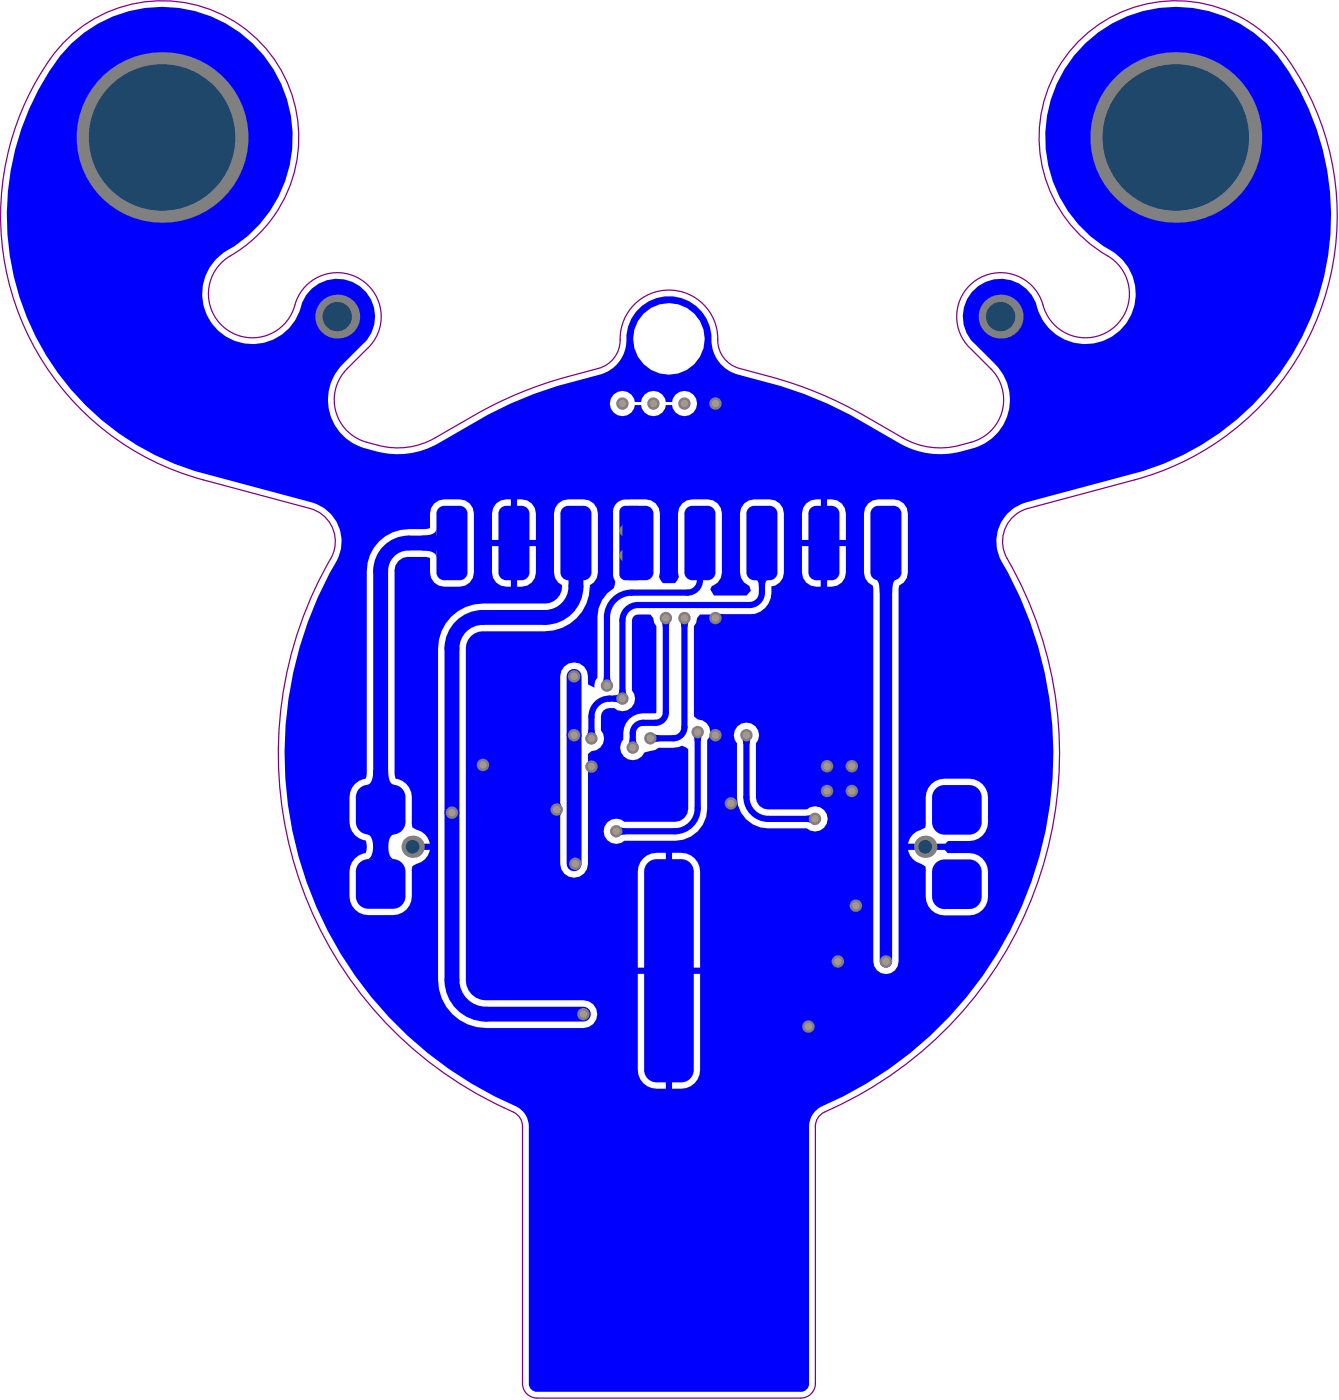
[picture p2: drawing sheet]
<svg xmlns="http://www.w3.org/2000/svg" width="183mm" height="191mm" viewBox="0 0 183 191" stroke-linecap="round" stroke-linejoin="round" font-family="sans-serif">
<path d="M50.2 47.5l-2.8 2.9a6 6 0 0 0 2.7 10 11 11 0 0 0 8.5-.2l6-3.4a53.3 53.3 0 0 1 12.9-5.4l4.2-1.1a4 4 0 0 0 2.9-4 6.7 6.7 0 0 1 6.8-6.7 6.7 6.7 0 0 1 6.6 6.9 4 4 0 0 0 2.9 3.8l4.2 1.1a53.3 53.3 0 0 1 12.8 5.4l5.3 3a10.2 10.2 0 0 0 7.8 1 7.6 7.6 0 0 0 4.2-2 6 6 0 0 0 0-8.4l-2.8-2.9M50.3 47.5a6 6 0 0 0-1.3-9.5 6 6 0 0 0-8.8 3.7 6 6 0 0 1-9.4 3.2 6 6 0 0 1 .6-10 18.7 18.7 0 0 0 4.1-29.2 18.7 18.7 0 0 0-29.3 3.4 37.3 37.3 0 0 0 21.5 56.4l14.6 3.9a4.7 4.7 0 0 1 2.5 7.5 53.4 53.4 0 0 0 25.3 75 2.13 2.13 0 0 1 1.2 1.9M132.3 47.5a6 6 0 0 1 1.3-9.5 6 6 0 0 1 8.8 3.7 6 6 0 0 0 9.4 3.2 6 6 0 0 0-.7-10 18.7 18.7 0 0 1-4.4-28.7 18.7 18.7 0 0 1 29 1.9 37.3 37.3 0 0 1-20.9 57.4l-14.5 3.9a4.7 4.7 0 0 0-2.8 6.9 53.4 53.4 0 0 1-25 75.6 2.13 2.13 0 0 0-1.2 1.9M71.3 153.8v35.1a2 2 0 0 0 2 2h36a2 2 0 0 0 2-2v-35.1" fill="none" stroke="#800080" stroke-width=".17"/>
<g fill="#00f">
<path d="M119.2 79h3.4a1.06 1.06 0 0 0-.8 1.2v.7h-1.7a1.87 1.87 0 0 0-.7-1.9z"/>
<path d="M115.8 122.5l.9-.2v.4l.2 .1-.9 .7z"/>
<path d="M115.7 108.6h1.1l-.1 .7h-.9z"/>
<path d="M112.4 103.4h.9l.2 .6h-1.2z"/>
<path d="M110 111.4l.6-.2v1.2l-.6-.1z"/>
<path d="M99.2 110.3h1.1l-.1 .7h-.9z"/>
<path d="M98.5 109.3l.6-.1v1l-.6-.1z"/>
<path d="M101.3 101h1.2l-.2 .7h-.9z"/>
<path d="M98.2 83.8l.6 .1 .1 .8-.4 .1-.2 .1z"/>
<path d="M94.6 100.6h1.2l-.2 .6h-.8z"/>
<path d="M84.7 112.9l.6 .2v.9l-.6 .1z"/>
<path d="M89.4 100.2l.6 .2v.9l-.6 .1z"/>
<path d="M85.9 100.9h.9l.1 .6h-1.1z"/>
<path d="M84.5 94.2h.9l.1 .6h-1.1z"/>
<path d="M80.3 99.6h.8l.2 .7h-1.2z"/>
<path d="M82.4 92.4h.9l.1 .6h-1.2z"/>
<path d="M75.4 111.2h1.2l-.2 .6h-.8z"/>
<path d="M75.6 109.3h.8l.2 .7h-1.2z"/>
<path d="M66.5 103.9l.7 .2v.8l-.7 .2z"/>
<path d="M57.5 73.1a2.09 2.09 0 0 0 2-.6l.1-.4v4.1a1.15 1.15 0 0 0-1.3-1h-.8z"/>
<path d="M112.9 104.6h3.4v3.4h-3.4z"/>
<path d="M92.8 85h1.2l-.2 .6h-.8z"/>
<path d="M84.9 69.2l.3-.1h1.9v10.1h-1.7a.81 .81 0 0 1-.9-.8v-8.6z"/>
<path d="M103.1 79.2h1.7a.66 .66 0 0 0-.4 .9h-.8a.66 .66 0 0 0-.5-.9z"/>
<path d="M97 101h1.2l-.1 .7h-.9z"/>
<path d="M97.2 99.2h.9l.1 .6h-1.2z"/>
<path d="M98.1 95.3a.75 .75 0 0 0 .8 .9v.8a.75 .75 0 0 0-.8 .9l-.9-1.3z"/>
<path d="M83.7 95l.6-.2v1.2l-.6-.2z"/>
<path d="M49.9 113.9h4.1a1.17 1.17 0 0 0-1 1.3v.8h-2.1a2.16 2.16 0 0 0-.6-2z"/>
<path d="M50.9 115.3h2.1a2.16 2.16 0 0 0 .6 2l.4 .1h-4.1a1.17 1.17 0 0 0 1-1.3z"/>
<path d="M90.3 85h1.2l-.2 .6h-.9z"/>
<path d="M97 85h1.2l-.1 .6h-.9z"/>
<path d="M50.9 105.1h2.1a2.16 2.16 0 0 0 .6 2l.4 .1h-4.1a1.17 1.17 0 0 0 1-1.3z"/>
<path d="M9.7 5.9a31 31 0 0 0-6.8 11.7 36.5 36.5 0 0 0 25.1 47.1l15.2 4.1a5.7 5.7 0 0 1 2 1.4 5.4 5.4 0 0 1 1.4 3.4v.2a5.8 5.8 0 0 1-.4 2.3 52.6 52.6 0 0 0 24.6 75.2 3 3 0 0 1 1.4 2.5v35.1a1.11 1.11 0 0 0 .9 1.2h36.4l.4-.2 .3-.3 .2-.4v-35.4a3 3 0 0 1 1.7-2.7 52.5 52.5 0 0 0 24.3-75 5.7 5.7 0 0 1-.4-2.4 5.4 5.4 0 0 1 1.3-3.4l.2-.1a5.8 5.8 0 0 1 1.9-1.4l16.6-4.5a36.5 36.5 0 0 0 18.4-56.7 17.8 17.8 0 0 0-27.7-.1 17.8 17.8 0 0 0 5.5 27.1 7.1 7.1 0 0 1 1.8 1.9 6.7 6.7 0 0 1 1 3.8v.1a7.1 7.1 0 0 1-.6 2.6 6.7 6.7 0 0 1-2.6 2.9l-.1 .1a7.1 7.1 0 0 1-2.4 .9 6.7 6.7 0 0 1-3.9-.5l-.2-.1a7.1 7.1 0 0 1-2.1-1.5l-.8-1.1-.8-1.7a5.1 5.1 0 0 0-7.5-3.2 5.1 5.1 0 0 0-1 8.1l3.3 3.4a6.9 6.9 0 0 1 1.5 4.3 6.7 6.7 0 0 1-.9 3.4v.1a6.9 6.9 0 0 1-3.6 2.9l-2.7 .8a11.4 11.4 0 0 1-4.2 .1l-1.2-.3-2-.8-7.2-4.1a62.5 62.5 0 0 0-15.3-5.6 5 5 0 0 1-3.2-2.6l-.4-1.6a5.9 5.9 0 0 0-5.8-6.4 5.9 5.9 0 0 0-5.8 6.4 4.9 4.9 0 0 1-3.6 4.2 60.5 60.5 0 0 0-16.8 6.4l-5.8 3.3a11.4 11.4 0 0 1-4.1 1.2h-.1a10.8 10.8 0 0 1-3.1-.2l-2.8-.8a6.9 6.9 0 0 1-3.5-3 6.7 6.7 0 0 1-.9-3.3v-.2a6.9 6.9 0 0 1 1.6-4.3l3.2-3.3a5.1 5.1 0 0 0-1-8.1 5.1 5.1 0 0 0-7.5 3.2l-.3 .6a6.8 6.8 0 0 1-2.3 3.1l-.1 .1a7.1 7.1 0 0 1-2.4 1 6.7 6.7 0 0 1-3.9-.2l-.1-.1a7.1 7.1 0 0 1-2.2-1.4 6.7 6.7 0 0 1-2-3.3v-.2a7.1 7.1 0 0 1-.1-2.6 6.7 6.7 0 0 1 1.7-3.5l1-.9a17.8 17.8 0 0 0 6.2-26.3 17.8 17.8 0 0 0-26.9-2.4zM151.6 9.9a12.4 12.4 0 0 1 8.4-3.6v12.1h-12a12.3 12.3 0 0 1 3.6-8.5zM160.9 6.3a12.4 12.4 0 0 1 12.1 12.1h-12.1zM13.2 9.9a12.4 12.4 0 0 1 8.5-3.6v12.1h-12.1a12.3 12.3 0 0 1 3.6-8.5zM22.5 6.3a12.5 12.5 0 0 1 12.1 12.1h-12.1zM148 19.2h12v12.1a12.5 12.5 0 0 1-12-12.1zM160.9 19.2h12.1a12.4 12.4 0 0 1-12.1 12.1zM9.6 19.2h12.1v12.1a12.4 12.4 0 0 1-12.1-12.1zM22.5 19.2h12.1a12.5 12.5 0 0 1-12.1 12.1zM133.8 40.5l.8-.6 1-.4 .5-.1v3.4h-3.4l.1-.6 .4-.9zM137 39.4a3.7 3.7 0 0 1 3.4 3.4h-3.4zM43.3 40.5l.8-.6 .9-.4 .6-.1v3.4h-3.4l.1-.6 .4-.9zM46.5 39.4a3.7 3.7 0 0 1 3.3 3.4h-3.3zM132.7 43.7h3.4v3.4a3.7 3.7 0 0 1-3.4-3.4zM137 43.7h3.4a3.7 3.7 0 0 1-3.4 3.4zM42.2 43.7h3.4v3.4a3.7 3.7 0 0 1-3.4-3.4zM46.5 43.7h3.3a3.7 3.7 0 0 1-3.3 3.4zM86.4 46.3a4.9 4.9 0 0 1 9.8 0 4.9 4.9 0 0 1-9.8 0zM83.7 53.9a1.7 1.7 0 0 1 1.8-.4 1.7 1.7 0 0 1 1.1 1.4h.9a1.69 1.69 0 0 1 1.7-1.5 1.69 1.69 0 0 1 1.7 1.5h.8a1.71 1.71 0 0 1 2.6-1.2 1.71 1.71 0 0 1 0 2.9 1.71 1.71 0 0 1-2.6-1.3h-.8a1.69 1.69 0 0 1-1.7 1.5 1.69 1.69 0 0 1-1.7-1.5h-.9a1.72 1.72 0 0 1-2.4 1.4 1.72 1.72 0 0 1-.5-2.8zM110 68.8l.6-.5 1.4-.1v5.5h-2.6v-3.6l.2-.7zM67.7 68.8l.6-.5 1.4-.1v5.5h-2.6v-3.6l.2-.7zM112.9 68.2a2.1 2.1 0 0 1 2.5 1.9v3.6h-2.5zM70.6 68.2a2.1 2.1 0 0 1 2.5 1.9v3.6h-2.5zM84.3 68.6a2.2 2.2 0 0 1 1.7-.4h2.1a1.94 1.94 0 0 1 2 1.9v8.1l-.2 .6 .6 .8h1.6l.5-.8-.1-.6v-8.1a1.94 1.94 0 0 1 2-1.9h2.1a1.94 1.94 0 0 1 1.9 1.9v8.1a1.86 1.86 0 0 1-1.3 1.8l-.3 .5 .5 .8h4.5l.6-.6-.2-.7a1.89 1.89 0 0 1-1.3-1.8v-8.1a1.94 1.94 0 0 1 1.9-1.9h2.1a1.94 1.94 0 0 1 2 1.9v8.1a1.87 1.87 0 0 1-1.7 1.9v.8a2.98 2.98 0 0 1-.9 2.2 3 3 0 0 1-2.1 .8h-6.8l-.4 .5-.1 .7-.3 .4v12.3l.5 .5a1.71 1.71 0 0 1 1.6 1 1.71 1.71 0 0 1-.3 1.8v9.3a4.4 4.4 0 0 1-4.4 4.4h-6.9a1.71 1.71 0 0 1-2.4-.1 1.71 1.71 0 0 1 0-2.3 1.71 1.71 0 0 1 2.4-.2h6.9a1.8 1.8 0 0 0 1.8-1.8v-8.1l-.8-.5a6.9 6.9 0 0 1-3.2 .3l-.5 .3-1.5 .4a1.72 1.72 0 0 1-2.4 .8 1.72 1.72 0 0 1-.4-2.6 3 3 0 0 1 2-3.5l2.4-.1 .1-.1v-11.8l-.3-.4-.2-.7-.4-.5h-1.6a.83 .83 0 0 0-.9 .8v9.6a1.7 1.7 0 0 1 0 2.3 1.7 1.7 0 0 1-2.4 .1 1.37 1.37 0 0 0-1.8 1.2v1.8a1.71 1.71 0 0 1 .3 1.9 1.71 1.71 0 0 1-1.6 1l-.5 .4v15a1.9 1.9 0 0 1-1.9 1.9 1.9 1.9 0 0 1-1.8-1.9v-25.6a1.9 1.9 0 0 1 1.8-1.9 1.9 1.9 0 0 1 1.9 1.9v1.1l.9 .4a2.35 2.35 0 0 1 .4-1.4v-8.2a4.5 4.5 0 0 1 2.2-3.9l.2-.5a1.08 1.08 0 0 0-.2-1v-9.1a1.72 1.72 0 0 1 .6-1.2zM67.1 74.6h2.6v5.5a2.1 2.1 0 0 1-2.6-1.9zM70.6 74.6h2.5v3.6a2.06 2.06 0 0 1-2.5 1.9zM109.4 74.6h2.6v5.5a2.1 2.1 0 0 1-2.6-1.9zM112.9 74.6h2.5v3.6a2.06 2.06 0 0 1-2.5 1.9zM100.6 99.2a1.71 1.71 0 0 1 2.4-.1 1.71 1.71 0 0 1 .2 2.4v7.4a1.65 1.65 0 0 0 1.6 1.6h5.3a1.71 1.71 0 0 1 2.4 .2 1.71 1.71 0 0 1 0 2.3 1.71 1.71 0 0 1-2.4 .1h-5.3a4.2 4.2 0 0 1-4.2-4.2v-7.4a1.69 1.69 0 0 1 0-2.3zM127.1 107.1l.5-.4 .6-.3h.7h3.4a2.56 2.56 0 0 1 2.5 2.5v3.4a2.56 2.56 0 0 1-2.5 2.6h-2.9l-.4 .3h-5.1a2.34 2.34 0 0 1 1.8-1.9l.6-.3v-4.1l.1-.7 .3-.6zM51.7 73.9a5.8 5.8 0 0 1 4.1-1.6h2.2l.7-.2v-2a1.94 1.94 0 0 1 1.9-1.9h2.1a1.94 1.94 0 0 1 2 1.9v8.1a1.94 1.94 0 0 1-2 1.9h-2.1a1.94 1.94 0 0 1-1.9-1.9v-2l-.7-.1h-2.2a1.84 1.84 0 0 0-2 1.9v27.6l.2 .7a2.59 2.59 0 0 1 2.2 2.6v3.5l.1 .6 .6 .3a2.32 2.32 0 0 1 1.8 1.9h-2.4v.9h2.4a2.32 2.32 0 0 1-1.8 1.9l-.6 .3-.1 .6v3.5a2.56 2.56 0 0 1-2.6 2.6h-3.3a2.56 2.56 0 0 1-2.6-2.6v-3.4a2.58 2.58 0 0 1 2.2-2.5 2.36 2.36 0 0 0 0-1.7 2.51 2.51 0 0 1-2.2-2.5v-3.4a2.58 2.58 0 0 1 2.2-2.6l.2-.7v-27.6a5.8 5.8 0 0 1 1.6-4.1zM123.9 116.1h5l.5 .4h2.9a2.56 2.56 0 0 1 2.5 2.6v3.4a2.56 2.56 0 0 1-2.5 2.5h-3.4a2.56 2.56 0 0 1-2.6-2.5v-4.2l-.6-.3a2.33 2.33 0 0 1-1.8-1.9zM87.8 117.2a3.4 3.4 0 0 1 3.1-.7v15.7h-3.9v-13.2l.1-.6 .3-.6zM91.7 116.5a3.4 3.4 0 0 1 3.1 .7l.4 .6 .3 .6v.6v13.2h-3.8zM118.5 68.8l.6-.5 .7-.1h2.2a1.94 1.94 0 0 1 1.9 1.9v8.1l-.1 .7-.5 .7-.6 .4-.1 .5v50.8a1.73 1.73 0 0 1-1.7 1.7 1.73 1.73 0 0 1-1.7-1.7v-50.8l-.1-.5-.6-.4-.4-.7-.2-.7v-8.1l.2-.7zM76.2 68.8l.6-.5 .7-.1h2.2a1.94 1.94 0 0 1 1.9 1.9v8.1l-.1 .7-.5 .7-.5 .3a6.2 6.2 0 0 1-6.1 6.3h-8.5a2.3 2.3 0 0 0-2.3 2.4v45.3a2.71 2.71 0 0 0 2.7 2.7h13.3a1.9 1.9 0 0 1 1.9 1.9 1.9 1.9 0 0 1-1.9 1.9h-13.3a6.6 6.6 0 0 1-6.5-6.5v-45.3a6.1 6.1 0 0 1 6.1-6.2h8.5a2.31 2.31 0 0 0 2.3-2.5l-.5-.3-.4-.7-.2-.7v-8.1l.2-.7zM87 133h3.9v15.7a3.4 3.4 0 0 1-3.1-.8l-.4-.5-.3-.6-.1-.7zM91.7 133h3.8v13.1a2.56 2.56 0 0 1-2.5 2.6h-1.3z"/>
<circle cx="136.6" cy="43.3" r="4.7"/>
<circle cx="46" cy="43.3" r="4.7"/>
<circle cx="160.5" cy="18.8" r="13"/>
<circle cx="22.1" cy="18.8" r="13"/>
</g>
<path d="M95.5 74.2v5a1.69 1.69 0 0 1-1.7 1.7h-7.6a3.4 3.4 0 0 0-3.4 3.4v9.3M104 74.2v6.7a1.69 1.69 0 0 1-1.7 1.7h-15.2a2.12 2.12 0 0 0-2.2 2.1v10.7h-1.7a2.45 2.45 0 0 0-2.5 2.5v3M112.4 74.2v10.1h-14.8v24.6a.85 .85 0 0 0 .9 .8h1.3v9.3a1.69 1.69 0 0 1-1.7 1.7M90.9 84.4v12.9a1.41 1.41 0 0 1-1.4 1.4h-1.7a1.41 1.41 0 0 0-1.4 1.4v2M93.4 84.4v14.9a1.52 1.52 0 0 1-1.5 1.5h-3.1M95.2 100v10.4a3.1 3.1 0 0 1-3.1 3.1h-8M97.6 96.6h13.2a2.12 2.12 0 0 1 2.1 2.1v5.9M65.9 104.5h5.3a4.7 4.7 0 0 1 4.8 4.7v9.3a2.26 2.26 0 0 0 2.2 2.2M101.9 100.4v8.5a2.98 2.98 0 0 0 2.9 2.9h6.4M116.3 108v15.1l.5 .6" fill="none" stroke="#00f" stroke-width=".85"/>
<path d="M120.9 74.2v57.1M114.3 131.3v6.6a2.33 2.33 0 0 1-2.3 2.3h-1.7" fill="none" stroke="#00f" stroke-width="1.7"/>
<path d="M61.7 74.2h-5.9a3.8 3.8 0 0 0-3.8 3.8v42.7M78.6 74.2v5.9a4.2 4.2 0 0 1-4.2 4.2h-8.5a4.2 4.2 0 0 0-4.2 4.3v45.3a4.7 4.7 0 0 0 4.6 4.6h13.3M78.3 92.4v25.6" fill="none" stroke="#00f" stroke-width="2"/>
<circle cx="82.8" cy="93.6" r=".85" fill="#808080"/>
<circle cx="82.8" cy="93.6" r=".51" fill="#a6968d"/>
<circle cx="97.6" cy="84.4" r=".85" fill="#808080"/>
<circle cx="97.6" cy="84.4" r=".51" fill="#a6968d"/>
<circle cx="90.9" cy="84.4" r=".85" fill="#808080"/>
<circle cx="90.9" cy="84.4" r=".51" fill="#a6968d"/>
<circle cx="93.4" cy="84.4" r=".85" fill="#808080"/>
<circle cx="93.4" cy="84.4" r=".51" fill="#a6968d"/>
<circle cx="116.3" cy="108" r=".85" fill="#808080"/>
<circle cx="116.3" cy="108" r=".51" fill="#a6968d"/>
<circle cx="116.3" cy="104.6" r=".85" fill="#808080"/>
<circle cx="116.3" cy="104.6" r=".51" fill="#a6968d"/>
<circle cx="116.8" cy="123.7" r=".85" fill="#808080"/>
<circle cx="116.8" cy="123.7" r=".51" fill="#a6968d"/>
<circle cx="120.9" cy="131.3" r=".85" fill="#808080"/>
<circle cx="120.9" cy="131.3" r=".51" fill="#a6968d"/>
<circle cx="85.4" cy="72.5" r=".85" fill="#808080"/>
<circle cx="85.4" cy="72.5" r=".51" fill="#a6968d"/>
<circle cx="85.4" cy="75.9" r=".85" fill="#808080"/>
<circle cx="85.4" cy="75.9" r=".51" fill="#a6968d"/>
<circle cx="51.9" cy="119.5" r=".85" fill="#808080"/>
<circle cx="51.9" cy="119.5" r=".51" fill="#a6968d"/>
<circle cx="61.7" cy="111" r=".85" fill="#808080"/>
<circle cx="61.7" cy="111" r=".51" fill="#a6968d"/>
<circle cx="79.6" cy="138.5" r=".85" fill="#808080"/>
<circle cx="79.6" cy="138.5" r=".51" fill="#a6968d"/>
<circle cx="114.3" cy="131.3" r=".85" fill="#808080"/>
<circle cx="114.3" cy="131.3" r=".51" fill="#a6968d"/>
<circle cx="80.7" cy="104.7" r=".85" fill="#808080"/>
<circle cx="80.7" cy="104.7" r=".51" fill="#a6968d"/>
<circle cx="80.7" cy="100.9" r=".85" fill="#808080"/>
<circle cx="80.7" cy="100.9" r=".51" fill="#a6968d"/>
<circle cx="84.9" cy="55.1" r=".85" fill="#808080"/>
<circle cx="84.9" cy="55.1" r=".51" fill="#a6968d"/>
<circle cx="89.2" cy="55.1" r=".85" fill="#808080"/>
<circle cx="89.2" cy="55.1" r=".51" fill="#a6968d"/>
<circle cx="93.4" cy="55.1" r=".85" fill="#808080"/>
<circle cx="93.4" cy="55.1" r=".51" fill="#a6968d"/>
<circle cx="97.6" cy="55.1" r=".85" fill="#808080"/>
<circle cx="97.6" cy="55.1" r=".51" fill="#a6968d"/>
<circle cx="95.2" cy="100" r=".85" fill="#808080"/>
<circle cx="95.2" cy="100" r=".51" fill="#a6968d"/>
<circle cx="84.9" cy="95.4" r=".85" fill="#808080"/>
<circle cx="84.9" cy="95.4" r=".51" fill="#a6968d"/>
<circle cx="110.3" cy="140.2" r=".85" fill="#808080"/>
<circle cx="110.3" cy="140.2" r=".51" fill="#a6968d"/>
<circle cx="86.4" cy="102.1" r=".85" fill="#808080"/>
<circle cx="86.4" cy="102.1" r=".51" fill="#a6968d"/>
<circle cx="76" cy="110.6" r=".85" fill="#808080"/>
<circle cx="76" cy="110.6" r=".51" fill="#a6968d"/>
<circle cx="78.3" cy="92.4" r=".85" fill="#808080"/>
<circle cx="78.3" cy="92.4" r=".51" fill="#a6968d"/>
<circle cx="78.5" cy="118" r=".85" fill="#808080"/>
<circle cx="78.5" cy="118" r=".51" fill="#a6968d"/>
<circle cx="84.1" cy="113.5" r=".85" fill="#808080"/>
<circle cx="84.1" cy="113.5" r=".51" fill="#a6968d"/>
<circle cx="65.9" cy="104.5" r=".85" fill="#808080"/>
<circle cx="65.9" cy="104.5" r=".51" fill="#a6968d"/>
<circle cx="78.3" cy="100.4" r=".85" fill="#808080"/>
<circle cx="78.3" cy="100.4" r=".51" fill="#a6968d"/>
<circle cx="111.2" cy="111.8" r=".85" fill="#808080"/>
<circle cx="111.2" cy="111.8" r=".51" fill="#a6968d"/>
<circle cx="101.9" cy="100.4" r=".85" fill="#808080"/>
<circle cx="101.9" cy="100.4" r=".51" fill="#a6968d"/>
<circle cx="88.8" cy="100.8" r=".85" fill="#808080"/>
<circle cx="88.8" cy="100.8" r=".51" fill="#a6968d"/>
<circle cx="97.6" cy="100.4" r=".85" fill="#808080"/>
<circle cx="97.6" cy="100.4" r=".51" fill="#a6968d"/>
<circle cx="99.8" cy="109.7" r=".85" fill="#808080"/>
<circle cx="99.8" cy="109.7" r=".51" fill="#a6968d"/>
<circle cx="112.9" cy="104.6" r=".85" fill="#808080"/>
<circle cx="112.9" cy="104.6" r=".51" fill="#a6968d"/>
<circle cx="112.9" cy="108" r=".85" fill="#808080"/>
<circle cx="112.9" cy="108" r=".51" fill="#a6968d"/>
<circle cx="56.3" cy="115.6" r="1.52" fill="#808080"/>
<circle cx="56.3" cy="115.6" r=".93" fill="#1f4769"/>
<circle cx="136.6" cy="43.2" r="3" fill="#808080"/>
<circle cx="136.6" cy="43.2" r="2" fill="#1f4769"/>
<circle cx="126.3" cy="115.6" r="1.52" fill="#808080"/>
<circle cx="126.3" cy="115.6" r=".93" fill="#1f4769"/>
<circle cx="46" cy="43.2" r="3" fill="#808080"/>
<circle cx="46" cy="43.2" r="2" fill="#1f4769"/>
<circle cx="160.5" cy="18.8" r="11.7" fill="#808080"/>
<circle cx="160.5" cy="18.8" r="10" fill="#1f4769"/>
<circle cx="22.1" cy="18.8" r="11.7" fill="#808080"/>
<circle cx="22.1" cy="18.8" r="10" fill="#1f4769"/>
<g fill="#00f">
<path d="M119.8 69.1h2.2l1 1v8.1l-1 1h-2.2l-1-1v-8.1z" fill-rule="evenodd"/>
<path d="M86 69.1h2.1l1.1 1v8.1l-1.1 1h-2.1l-1.1-1v-8.1z" fill-rule="evenodd"/>
<path d="M102.9 69.1h2.1l1.1 1v8.1l-1.1 1h-2.1l-1-1v-8.1z" fill-rule="evenodd"/>
<path d="M111.4 69.1h2.1l1.1 1v8.1l-1.1 1h-2.1l-1.1-1v-8.1z" fill-rule="evenodd"/>
<path d="M94.5 69.1h2.1l1 1v8.1l-1 1h-2.1l-1.1-1v-8.1z" fill-rule="evenodd"/>
<path d="M77.5 69.1h2.2l1 1v8.1l-1 1h-2.2l-1-1v-8.1z" fill-rule="evenodd"/>
<path d="M50.3 107.2h3.3l1.7 1.7v3.4l-1.7 1.7h-3.3l-1.7-1.7v-3.4z" fill-rule="evenodd"/>
<path d="M69.1 69.1h2.1l1.1 1v8.1l-1.1 1h-2.1l-1.1-1v-8.1z" fill-rule="evenodd"/>
<path d="M60.6 69.1h2.1l1.1 1v8.1l-1.1 1h-2.1l-1-1v-8.1z" fill-rule="evenodd"/>
<path d="M50.3 117.3h3.3l1.7 1.7v3.4l-1.7 1.7h-3.3l-1.7-1.7v-3.4z" fill-rule="evenodd"/>
<path d="M89.6 117.3h3.4l1.7 1.7v27.1l-1.7 1.7h-3.4l-1.7-1.7v-27.1z" fill-rule="evenodd"/>
<path d="M128.9 107.2h3.4l1.7 1.7v3.4l-1.7 1.7h-3.4l-1.7-1.7v-3.4z" fill-rule="evenodd"/>
<path d="M128.9 117.4h3.4l1.7 1.7v3.4l-1.7 1.7h-3.4l-1.7-1.7v-3.4z" fill-rule="evenodd"/>
</g>
<g fill="#00f">
<path d="M122 69.1v1zM122 69.1a1.06 1.06 0 0 1 1 1h-1z"/>
<path d="M118.8 70.1h1zM119.2 69.3l.6-.2v1h-1v-.3z"/>
<path d="M119.8 78.2v1zM118.8 78.2h1v1a1.06 1.06 0 0 1-1-1z"/>
<path d="M122 78.2h1zM122 78.2h1a1.06 1.06 0 0 1-1 1z"/>
<path d="M88.1 69.1v1zM88.1 69.1a1.06 1.06 0 0 1 1.1 1h-1.1z"/>
<path d="M84.9 70.1h1.1zM85.4 69.3l.6-.2v1h-1.1l.1-.3z"/>
<path d="M86 78.2v1zM84.9 78.2h1.1v1a1.06 1.06 0 0 1-1.1-1z"/>
<path d="M88.1 78.2h1.1zM88.1 78.2h1.1a1.06 1.06 0 0 1-1.1 1z"/>
<path d="M105 69.1v1zM105 69.1a1.06 1.06 0 0 1 1.1 1h-1.1z"/>
<path d="M101.9 70.1h1zM102.3 69.3l.6-.2v1h-1v-.3z"/>
<path d="M102.9 78.2v1zM101.9 78.2h1v1a1.06 1.06 0 0 1-1-1z"/>
<path d="M105 78.2h1.1zM105 78.2h1.1a1.06 1.06 0 0 1-1.1 1z"/>
<path d="M113.5 69.1v1zM113.5 69.1a1.06 1.06 0 0 1 1.1 1h-1.1z"/>
<path d="M110.3 70.1h1.1zM110.8 69.3l.6-.2v1h-1.1l.1-.3z"/>
<path d="M111.4 78.2v1zM110.3 78.2h1.1v1a1.06 1.06 0 0 1-1.1-1z"/>
<path d="M113.5 78.2h1.1zM113.5 78.2h1.1a1.06 1.06 0 0 1-1.1 1z"/>
<path d="M96.6 69.1v1zM96.6 69.1a1.06 1.06 0 0 1 1 1h-1z"/>
<path d="M93.4 70.1h1.1zM93.8 69.3l.7-.2v1h-1.1l.1-.3z"/>
<path d="M94.5 78.2v1zM93.4 78.2h1.1v1a1.06 1.06 0 0 1-1.1-1z"/>
<path d="M96.6 78.2h1zM96.6 78.2h1a1.06 1.06 0 0 1-1 1z"/>
<path d="M79.7 69.1v1zM79.7 69.1a1.06 1.06 0 0 1 1 1h-1z"/>
<path d="M76.5 70.1h1zM76.9 69.3l.6-.2v1h-1v-.3z"/>
<path d="M77.5 78.2v1zM76.5 78.2h1v1a1.06 1.06 0 0 1-1-1z"/>
<path d="M79.7 78.2h1zM79.7 78.2h1a1.06 1.06 0 0 1-1 1z"/>
<path d="M53.6 107.2v1.7zM53.6 107.2a1.69 1.69 0 0 1 1.7 1.7h-1.7z"/>
<path d="M48.6 108.9h1.7zM49.1 107.7l.7-.5h.5v1.7h-1.7v-.5z"/>
<path d="M50.3 112.3v1.7zM48.6 112.3h1.7v1.7a1.69 1.69 0 0 1-1.7-1.7z"/>
<path d="M53.6 112.3h1.7zM53.6 112.3h1.7a1.69 1.69 0 0 1-1.7 1.7z"/>
<path d="M71.2 69.1v1zM71.2 69.1a1.06 1.06 0 0 1 1.1 1h-1.1z"/>
<path d="M68 70.1h1.1zM68.5 69.3l.6-.2v1h-1.1l.1-.3z"/>
<path d="M69.1 78.2v1zM68 78.2h1.1v1a1.06 1.06 0 0 1-1.1-1z"/>
<path d="M71.2 78.2h1.1zM71.2 78.2h1.1a1.06 1.06 0 0 1-1.1 1z"/>
<path d="M62.7 69.1v1zM62.7 69.1a1.06 1.06 0 0 1 1.1 1h-1.1z"/>
<path d="M59.6 70.1h1zM60 69.3l.6-.2v1h-1v-.3z"/>
<path d="M60.6 78.2v1zM59.6 78.2h1v1a1.06 1.06 0 0 1-1-1z"/>
<path d="M62.7 78.2h1.1zM62.7 78.2h1.1a1.06 1.06 0 0 1-1.1 1z"/>
<path d="M53.6 117.3v1.7zM53.6 117.3a1.69 1.69 0 0 1 1.7 1.7h-1.7z"/>
<path d="M48.6 119h1.7zM49.1 117.8l.7-.4 .5-.1v1.7h-1.7v-.4z"/>
<path d="M50.3 122.4v1.7zM48.6 122.4h1.7v1.7a1.69 1.69 0 0 1-1.7-1.7z"/>
<path d="M53.6 122.4h1.7zM53.6 122.4h1.7a1.69 1.69 0 0 1-1.7 1.7z"/>
<path d="M93 117.3v1.7zM93 117.3a1.69 1.69 0 0 1 1.7 1.7h-1.7z"/>
<path d="M87.9 119h1.7zM88.4 117.8l.8-.4 .4-.1v1.7h-1.7l.1-.4z"/>
<path d="M89.6 146.1v1.7zM87.9 146.1h1.7v1.7a1.69 1.69 0 0 1-1.7-1.7z"/>
<path d="M93 146.1h1.7zM93 146.1h1.7a1.69 1.69 0 0 1-1.7 1.7z"/>
<path d="M132.3 107.2v1.7zM132.3 107.2a1.69 1.69 0 0 1 1.7 1.7h-1.7z"/>
<path d="M127.2 108.9h1.7zM127.7 107.7l.7-.4 .5-.1v1.7h-1.7l.1-.4z"/>
<path d="M128.9 112.3v1.7zM127.2 112.3h1.7v1.7a1.69 1.69 0 0 1-1.7-1.7z"/>
<path d="M132.3 112.3h1.7zM132.3 112.3h1.7a1.69 1.69 0 0 1-1.7 1.7z"/>
<path d="M132.3 117.4v1.7zM132.3 117.4a1.69 1.69 0 0 1 1.7 1.7h-1.7z"/>
<path d="M127.2 119.1h1.7zM127.7 117.9l.7-.5h.5v1.7h-1.7l.1-.5z"/>
<path d="M128.9 122.5v1.7zM127.2 122.5h1.7v1.7a1.69 1.69 0 0 1-1.7-1.7z"/>
<path d="M132.3 122.5h1.7zM132.3 122.5h1.7a1.69 1.69 0 0 1-1.7 1.7z"/>
</g>
</svg>
